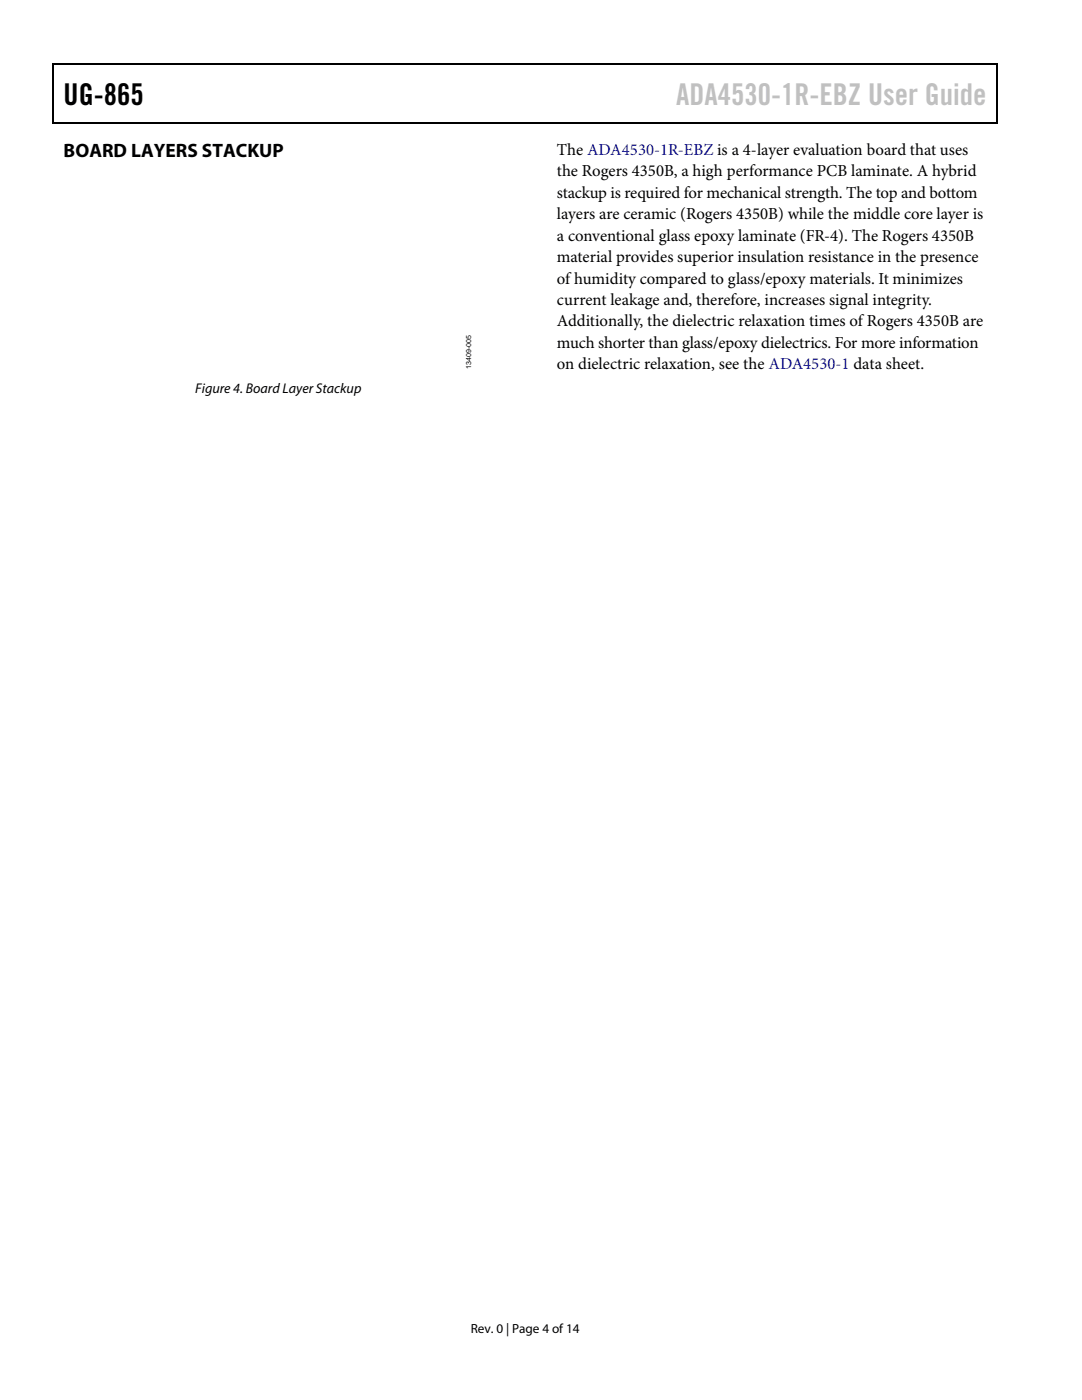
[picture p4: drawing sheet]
<svg xmlns="http://www.w3.org/2000/svg" width="216mm" height="279mm" viewBox="0 0 216 279" stroke-linecap="round" stroke-linejoin="round" font-family="sans-serif">
<defs><g id="words">
<text font-size="6" x="12.7" y="21">UG-865</text>
<text font-size="6" fill="#c0c0c0" x="134.9" y="21">ADA4530-1R-EBZ User Guide</text>
<text font-size="3.9" x="12.7" y="31.3">BOARD LAYERS STACKUP</text>
<g font-size="3.3">
<text x="111.1" y="30.9">The ADA4530-1R-EBZ is a 4-layer evaluation board that uses</text>
<text x="111.1" y="35.2">the Rogers 4350B, a high performance PCB laminate. A hybrid</text>
<text x="111.1" y="39.5">stackup is required for mechanical strength. The top and bottom</text>
<text x="111.1" y="43.7">layers are ceramic (Rogers 4350B) while the middle core layer is</text>
<text x="111.1" y="48">a conventional glass epoxy laminate (FR-4). The Rogers 4350B</text>
<text x="111.1" y="52.3">material provides superior insulation resistance in the presence</text>
<text x="111.1" y="56.6">of humidity compared to glass/epoxy materials. It minimizes</text>
<text x="111.1" y="60.9">current leakage and, therefore, increases signal integrity.</text>
<text x="111.1" y="65.1">Additionally, the dielectric relaxation times of Rogers 4350B are</text>
<text x="111.1" y="69.4">much shorter than glass/epoxy dielectrics. For more information</text>
<text x="111.1" y="73.7">on dielectric relaxation, see the ADA4530-1 data sheet.</text>
</g>
<text font-size="2.8" x="39" y="78.5">Figure 4. Board Layer Stackup</text>
<text font-size="2.6" x="93.9" y="266">Rev. 0 | Page 4 of 14</text>
<text font-size="1.4" x="94" y="73.7" transform="rotate(-90 94 73.7)">13409-005</text>
</g></defs>
<path d="M10.5 12.7h.3v1h-.3zM198.8 12.7h.2v1h-.2zM198.8 12.7h.2v.3h-.2zM54.3 24.4h.2v.3h-.2zM198.8 24.4h.2v.3h-.2z" fill="#000"/>
<path d="M10.5 12.8h188.3M10.7 13.7v11M198.9 13.7v11M198.8 24.5h-188.3" fill="none" stroke="#000" stroke-width=".25"/>
<use href="#words"/>
</svg>
